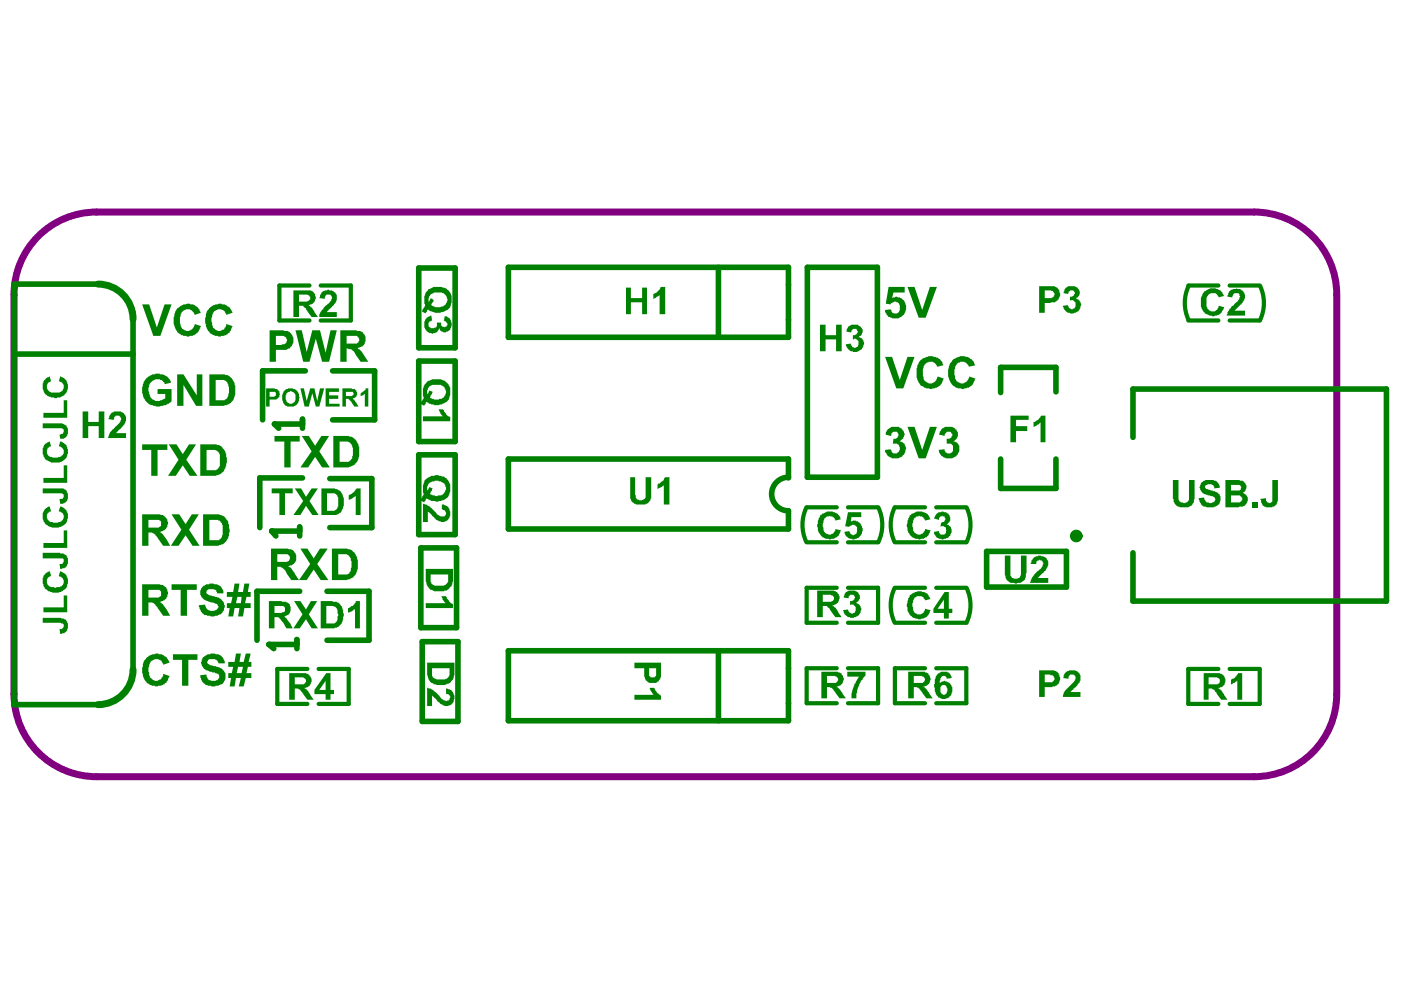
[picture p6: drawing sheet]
<svg xmlns="http://www.w3.org/2000/svg" width="297mm" height="210mm" viewBox="0 0 297 210" stroke-linecap="round" stroke-linejoin="round" font-family="sans-serif">
<path d="M7.6 50.7a17.5 17.5 0 0 1 12.9-5.7h245.4a17.5 17.5 0 0 1 17.5 17.5v84.7a17.5 17.5 0 0 1-17.5 17.5h-245.4a17.5 17.5 0 0 1-17.5-17.5v-84.7a17.4 17.4 0 0 1 4.6-11.8z" fill="none" stroke="#800080" stroke-width="1.5"/>
<g fill="none" stroke="#008000" stroke-width=".89">
<path d="M65.6 60.5h-6.4v7.5h6.4M68 60.5h6.4v7.5h-6.4M251.9 68h6.4M251.9 60.5h6.4M260.7 68h6.4M260.7 60.5h6.4M171 115h6.4M171 107.6h6.4M179.8 115h6.4M179.8 107.6h6.4M189.7 115h6.4M189.7 107.6h6.4"/>
<path d="M198.5 115h6.4M198.5 107.6h6.4M177.4 124.6h-6.4v7.4h6.4M179.8 124.6h6.4v7.4h-6.4M189.7 132h6.4M189.7 124.6h6.4M198.5 132h6.4M198.5 124.6h6.4M65.2 141.8h-6.4v7.4h6.4M67.6 141.8h6.3v7.4h-6.3M177.4 141.7h-6.4v7.4h6.4M179.8 141.7h6.4v7.4h-6.4"/>
<path d="M196.1 141.7h-6.4v7.4h6.4M198.5 141.7h6.4v7.4h-6.4M258.3 141.8h-6.4v7.4h6.4M260.7 141.8h6.4v7.4h-6.4"/>
</g>
<g fill="none" stroke="#008000" stroke-width="1.2">
<path d="M88.8 56.8h7.7v16.9h-7.7zM107.8 56.7h59.4v14.8h-59.4zM152.3 56.7v14.8M171.2 56.7h14.8v44.5h-14.8zM3 75.1h25.2M20.8 60.2h-17.8v89.2h17.8M28.2 66.2v75.8M64.7 78.6h-9v10.4M70.5 78.6h8.9v10.4h-8.9M88.8 76.6h7.7v17h-7.7zM88.8 96.4h7.7v16.9h-7.7zM212.2 97.3v6.3h11.7v-6.3"/>
<path d="M223.9 83.1v-5.2h-11.7v5.3M240.2 92.7v-10.2h53.8v44.9h-53.8v-10.2M64.1 101.3h-9v10.6M69.9 101.5h8.9v10.4h-8.9M89.2 116.2h7.6v16.9h-7.6zM167.2 101.3v-4h-59.4v14.9h59.4v-3.9M209.2 116.9h16.9v7.6h-16.9zM63.5 125.4h-9v10.3M69.3 125.4h8.9v10.3h-8.9M89.5 136h7.6v17h-7.6zM107.8 138h59.4v14.8h-59.4zM152.3 138v14.8"/>
</g>
<g fill="#008000">
<path d="M134.5 147.3h4l-.3-.6h-.1l-.3-.9h.9l.6 1.1 .8 .6v.9h-5.6z"/>
<path d="M213 117.8h1.2v3.4a1.17 1.17 0 0 0 .3 1.2 1.17 1.17 0 0 0 1.2 .3l.5-.2 .3-.5v-4.2h1.1v3.7l-.1 .2a1.5 1.5 0 0 1-.4 1.4l-.3 .2a.97 .97 0 0 1-1.1 .3l-.1 .1h-.5v-.1a1.53 1.53 0 0 1-1.3-.3l-.5-.5-.3-.8z"/>
<path d="M219 118.4a2.24 2.24 0 0 1 2.4-.3h.1a1.73 1.73 0 0 1 .6 2.1l-.4 .9-1.7 1.4h2.2v1.1h-3.8a4.9 4.9 0 0 1 1.8-2.5l.7-.8 .3-.7a.76 .76 0 0 0-.6-.8 .76 .76 0 0 0-.9 .5v.3h-1.2l.2-.8z"/>
<path d="M214.2 88.1h3.9v.9h-2.7v1.4h2.4v1h-2.4v2.4h-1.2z"/>
<path d="M219.1 89.5h.3l.8-.5 .6-.9h.9v5.7h-1.1v-4.2l-.4 .5h-.3v.1l-.8 .3z"/>
<path d="M62.4 127.4h1.3l1.2 1.8 1-1.8h1.4l-1.8 2.9 1.9 2.9h-1.3l-1.2-1.9-1.4 1.9h-1.3l1.9-2.9z"/>
<path d="M73.8 128.9h.3l.4-.4h.3l.6-.8v-.3h.9v5.8h-1v-4.1l-.5 .4-1 .5z"/>
<path d="M63.7 116.3h1.5l1.3 2.1 1.3-2.1h1.7l-2.2 3.3 2.3 3.4h-1.6l-1.5-2.2-1.5 2.2h-1.6l2.4-3.4z"/>
<path d="M57.6 103.6h4.5v1h-1.7v4.6h-1.2v-4.6h-1.6z"/>
<path d="M62.5 103.6h1.3l1.1 1.7 1.2-1.7h1.3l-1.8 2.6 2 3h-1.4l-1.3-1.9-1.2 1.9h-1.5l2.1-3z"/>
<path d="M73.9 105l1.1-.6 .6-.8h.9v5.6h-1.1v-4l-.6 .3v.1l-.9 .3z"/>
<path d="M58.2 92.4h5.3v1.2h-1.9v5.5h-1.3v-5.5h-2.1z"/>
<path d="M64 92.4h1.5l1.3 2.1 1.3-2.1h1.7l-2.1 3.3 2.2 3.4h-1.6l-1.5-2.2-1.5 2.2h-1.6l2.4-3.4z"/>
<path d="M63.7 82.3h.7l.6 2.7 .8-2.7h.9l.6 2.7 .5-2.7h.9l-1 3.9h-.7l-.8-2.8-.7 2.8h-.9z"/>
<path d="M69 82.3h2.9v.8h-2.1v.7h1.9v.8h-1.9v1h2.2v.6h-3z"/>
<path d="M76.5 83.4l1-.8v-.3h.6v3.9h-.8v-2.8l-.2 .4-.5 .2h-.1z"/>
<path d="M62.7 70h1.3l1 4.6 1.2-4.6h1.6l1.2 4.8 1.1-4.8h1.3l-1.6 6.7h-1.5l-1.3-4.9-1.4 4.9h-1.3z"/>
<path d="M89.7 88.3h4.1l-.9-1.5h1.1l.4 .7a1.53 1.53 0 0 0 1.1 .9v.9h-5.8z"/>
<path d="M226 142.4h.1a1.97 1.97 0 0 1 3 .9v.5a2.54 2.54 0 0 1-1.4 2l-.7 .9h2.1v1.1h-3.9l.2-.2a3.5 3.5 0 0 1 1.6-2.4l.7-.8a.77 .77 0 0 0-.1-1.4 .77 .77 0 0 0-1 .9l-1.2-.1z"/>
<path d="M261 144.1l.7-.3 .8-1.1h.9v5.7h-1.1v-4l-1.3 .7z"/>
<path d="M17.5 87.2h1.2v2.3h2.2v-2.3h1.2v5.7h-1.2v-2.5h-2.2v2.5h-1.2z"/>
<path d="M23.5 87.7a2.81 2.81 0 0 1 2.5-.3l.1 .1a1.79 1.79 0 0 1 0 2.7l-1.6 1.6h2.2v1.1h-3.8l.1-.2a1.8 1.8 0 0 1 .8-1.5l1.7-1.9a.79 .79 0 0 0-.3-1.2 .66 .66 0 0 0-.9 .3h-.1v.5l-.1 .1-1.1-.1 .2-.8h.1z"/>
<path d="M134.5 140.5h5.6v3.1h-.1v.3a1.82 1.82 0 0 1-2.5 .8h-.2a2.55 2.55 0 0 1-.7-2.3v-.7h-2.1zM137.6 141.7v.9a.66 .66 0 0 0 .3 .9l.2 .1a.66 .66 0 0 0 .9-.3h.1v-1.6z"/>
<path d="M61.3 142.7h2.5a1.81 1.81 0 0 1 2.1 .9 1.58 1.58 0 0 1-1.2 2.2l-.1 .2 .7 .4 .2 .5 1 1.5h-1.3l-1.4-2-.3-.3h-.3v-.1h-.7v2.4h-1.2zM62.5 143.6v1.5h1.2a.8 .8 0 0 0 1-.4 .42 .42 0 0 0 .2-.5 .42 .42 0 0 0-.3-.3 1.1 1.1 0 0 0-1.2-.3z"/>
<path d="M69.2 142.7h.9v3.6h.7v.9h-.7v1.2h-1.1v-1.2h-2.3v-.9zM69 144.4l-1.3 1.9h1.3z"/>
<path d="M57 127.4h2.7l.4 .2a1.34 1.34 0 0 1 1.5 1.6v.5h-.1l-.2 .6-1.2 .4 .8 .5v.2l.6 .6 .6 1.2h-1.4l-.7-1.3-.8-.7a.76 .76 0 0 0-1-.3v2.3h-1.2zM58.2 128.5v1.5h.7a1.53 1.53 0 0 0 1.4-.3l.1-.2a.66 .66 0 0 0-.3-.9v-.1z"/>
<path d="M68 127.4h2.5v.2h.5a1.79 1.79 0 0 1 1.6 1.6h.1v.8l.2 .1v.6h-.2a1.53 1.53 0 0 1-.3 1.3v.2a2.56 2.56 0 0 1-2.2 1h-2.2zM69.2 128.5v3.7h.9a1.17 1.17 0 0 0 1.2-.3 1.17 1.17 0 0 0 .3-1.2l.1-.1v-.5h-.1a1.3 1.3 0 0 0-1.1-1.6z"/>
<path d="M57.5 116.3h3.5l.3 .2a1.36 1.36 0 0 1 1.2 .7 1.1 1.1 0 0 1 .3 1.2v.1a1.89 1.89 0 0 1-1 1.4l-.8 .1 .9 .6 .2 .5h.1l1.2 1.9h-1.6l-1.1-1.5a1.53 1.53 0 0 0-.9-1l-.3-.3h-.7v2.8h-1.3zM58.8 117.5v1.6h1.5a.87 .87 0 0 0 1.2-.8 .87 .87 0 0 0-1.2-.8z"/>
<path d="M70.4 116.3h2.3a2.69 2.69 0 0 1 2.6 1.1l.1 .1a5.4 5.4 0 0 1 0 4.3 2.82 2.82 0 0 1-2.2 1.2h-2.8zM71.7 117.5v4.3h.9a1.34 1.34 0 0 0 1.8-1.3l.1-.2v-.4a2.3 2.3 0 0 0-1-2.4z"/>
<path d="M68.1 103.6h2.1a2.09 2.09 0 0 1 2.1 .8l.1 .2a4 4 0 0 1 .3 3.1 2.1 2.1 0 0 1-2.3 1.5h-2.3zM69.3 104.6v3.7h.9a.97 .97 0 0 0 1.1-.3h.1a4.3 4.3 0 0 0 .2-2.8l-.3-.3a1.1 1.1 0 0 0-1.2-.3z"/>
<path d="M70.7 92.4h2.3a2.84 2.84 0 0 1 3.2 3.1 3.4 3.4 0 0 1-1.2 3.2l-1.1 .4h-3.2zM72 93.6v4.3h.9a1.34 1.34 0 0 0 1.8-1.2 2.51 2.51 0 0 0-.9-3.1z"/>
<path d="M56.4 82.3h1.8l.1 .2h.5l.4 .4v.3a1.19 1.19 0 0 1-1.4 1.5h-.6v1.5h-.8zM57.2 83.1v1h.7a.62 .62 0 0 0 .6-.9l-.2-.1z"/>
<path d="M60.1 82.9l.3-.3a2.49 2.49 0 0 1 2.4 0v.2a1.95 1.95 0 0 1 .6 2.1 1.51 1.51 0 0 1-1.6 1.3 1.48 1.48 0 0 1-1.8-1.2l-.2-.1v-.6a.97 .97 0 0 1 .3-1.1zM60.7 83.4v.1a1.34 1.34 0 0 0 1.1 2.1h.1a1.6 1.6 0 0 0 .6-2.2l-.3-.2a.57 .57 0 0 0-.9-.1z"/>
<path d="M72.6 82.3h1.9l.5 .2a.52 .52 0 0 1 .6 .6h.1v.7h-.1a.56 .56 0 0 1-.8 .6l-.1 .2 .4 .1 .9 1.5h-.9l-.6-1-.6-.6h-.6v1.6h-.7zM73.3 83.1v.9h.6a.66 .66 0 0 0 .9-.3l.2-.2a.68 .68 0 0 0-1.1-.4z"/>
<path d="M57.2 70h2.9l.2 .2a1.79 1.79 0 0 1 1.9 1.9v.2a2.18 2.18 0 0 1-1.5 1.9h-2.2v2.5h-1.3zM58.5 71.2v1.9h1.2l.1-.1a.89 .89 0 0 0 1-.6 .89 .89 0 0 0-.4-1l-.3-.2z"/>
<path d="M72.2 70h3.4l.4 .2a1.74 1.74 0 0 1 1.5 1.2 1.74 1.74 0 0 1-.6 1.9l-.3 .3-.9 .1 1.2 1.1 .2 .4h.1l.9 1.5h-1.6l-1.1-1.6h-.1l-.2-.5-.6-.6h-.6l-.1-.1h-.3v2.8h-1.3zM73.5 71.2v1.6h1.3a.93 .93 0 0 0 1.1-.2 .93 .93 0 0 0 .1-1.1h-.1a.76 .76 0 0 0-1.1-.3z"/>
<path d="M90.4 81a4.2 4.2 0 0 1 3.9-.3l.1 .2a2.96 2.96 0 0 1 1.1 2.9l-.2 .2a1.83 1.83 0 0 1-1.5 1.6l-.7 .3h-1.1l-.3-.1a1.69 1.69 0 0 1-1.3-.6l-.4 .9-.9-.5h.1v-.3l.3-.4a.71 .71 0 0 0 .2-1.1v-.1a3.9 3.9 0 0 1 .7-2.7zM91 81.9l-.4 .9v.7l.3-.1 .1-.6 .7 .3-.5 1.2 .3 .1a2.17 2.17 0 0 0 1.9 .2 1.59 1.59 0 0 0 1.2-1.8l-.2-.2a1.61 1.61 0 0 0-1.9-1h-.9z"/>
<path d="M192.6 142.4h2.8a1.63 1.63 0 0 1 1.7 .8 1.63 1.63 0 0 1-.2 1.9l-.3 .3-.8 .1v.2l.9 .7 1.1 1.7h-1.4l-1.3-2-.3-.3h-.3v-.1h-.8v2.4h-1.1zM193.7 143.3v1.5h1.2a.8 .8 0 0 0 1.1-.4 .6 .6 0 0 0-.5-.9v-.2z"/>
<path d="M198.6 143a2.6 2.6 0 0 1 2.1-.6l.8 .5 .3 .6v.3l-1.1 .1a.56 .56 0 0 0-.7-.6l-.6 .5-.2 1.1 .5-.4a1.5 1.5 0 0 1 1.8 .6h.1a2.35 2.35 0 0 1-.1 2.5h-.2a1.62 1.62 0 0 1-2.2 .3h-.2a5.3 5.3 0 0 1-.9-2.8l.2-.2v-.8zM199.5 145.4a1.28 1.28 0 0 0 .6 1.9h.2a1.15 1.15 0 0 0 .1-1.9v-.2z"/>
<path d="M220.3 142.1h1.9a1.95 1.95 0 0 1 2.1 .6l.2 .2a1.83 1.83 0 0 1-.9 2.6h-.5v.2h-1.6v2.1h-1.2zM221.5 143v1.7h.9a.66 .66 0 0 0 .9-.3 .6 .6 0 0 0 0-1.1l-.2-.1h-.4v-.2z"/>
<path d="M255.2 142.7h2.4a1.81 1.81 0 0 1 2.1 .9 1.58 1.58 0 0 1-1.2 2.2l-.2 .2 .8 .4 .1 .5 1.1 1.5h-1.4l-.9-1.4h-.1v-.3l-.6-.6h-.3v-.1h-.8v2.4h-1zM256.2 143.6v1.5h1.7a.74 .74 0 0 0 .7-.7 .81 .81 0 0 0-1-.8z"/>
</g>
<path d="M57 136.6h5.9M62.9 135.6v1.9" fill="none" stroke="#008000" stroke-width="1.2"/>
<circle cx="57" cy="136.6" r=".59" fill="#008000"/>
<path d="M57.6 112.6h5.9M63.5 111.7v1.9M57 136.6l1 .9" fill="none" stroke="#008000" stroke-width="1.2"/>
<circle cx="57.6" cy="112.6" r=".59" fill="#008000"/>
<path d="M58.2 89.9h5.9M64.1 88.9v1.9M57.6 112.6l.9 1" fill="none" stroke="#008000" stroke-width="1.2"/>
<circle cx="58.2" cy="89.9" r=".59" fill="#008000"/>
<path d="M58.2 89.9l.9 .9" fill="none" stroke="#008000" stroke-width="1.2"/>
<g fill="#008000">
<path d="M68.1 62a2.88 2.88 0 0 1 2.3-.4l.3 .1a1.6 1.6 0 0 1 .6 2.2l-.5 .8-1.5 1.5h2.1v1h-3.8h.1v-.3a4.4 4.4 0 0 1 1.6-2.2l.8-.9a.81 .81 0 0 0 .1-1.1 .81 .81 0 0 0-1-.2l-.3 .4v.5l-1.2-.2z"/>
<path d="M90.6 145.8a3.6 3.6 0 0 1 2 1.2l1.2 1.4 .6 .1a.6 .6 0 0 0 .9-.4l.2-.2a.74 .74 0 0 0-.8-.7l-.1-.2v-1l.6 .1a1.89 1.89 0 0 1 1.2 1.9 1.89 1.89 0 0 1-1.4 1.7h-.1a.97 .97 0 0 1-1.1-.3l-1-.6-.3-.6-.9-.7v2.2h-1z"/>
<path d="M90.3 127.9h4.1l-.6-.8v-.3l-.3-.4h1.1l.6 1 .4 .5 .5 .1v.9h-5.8z"/>
<path d="M89.7 106.8l.6 .2a1.13 1.13 0 0 1 1 .7l1 .9a1.63 1.63 0 0 0 2 .9v-.2a.6 .6 0 0 0 0-1v-.1l-.6-.2v-1h.3a1.81 1.81 0 0 1 1.5 1.7v.6l-.2 .2a1.35 1.35 0 0 1-1.9 1 1.16 1.16 0 0 1-1.1-.6l-1.6-1.4v2.2h-1z"/>
<path d="M90.4 67.4l1.1-.5 .1 1.1-.3 .1a.8 .8 0 0 0-.4 1 .8 .8 0 0 0 1 .5h.1a.83 .83 0 0 0 .6-1.2h.9a.6 .6 0 0 0 .1 .6 .6 .6 0 0 0 .5 .3l.2 .1v-.1h.3a.6 .6 0 0 0 0-1.1l-.5-.2 .2-.9h.1a1.73 1.73 0 0 1 1.4 1.8 1.73 1.73 0 0 1-1.7 1.6l-.7-.3-.3-.6-.2 .4a1.62 1.62 0 0 1-1.9 .6v-.1a1.05 1.05 0 0 1-.9-.9 2.22 2.22 0 0 1 .3-2.2z"/>
<path d="M188.1 91.1h.2a1.95 1.95 0 0 1 2-.6h.3l.3 .3a1.48 1.48 0 0 1 .6 2.1l-.7 .7a1.43 1.43 0 0 1 1.2 .9l.1 .5-.1 .5a1.16 1.16 0 0 1-.6 1.1l-.3 .3a2.2 2.2 0 0 1-3.4-1.4v-.1l1.1-.2 .2 .2a.87 .87 0 0 0 1.2 .7v-.1a1 1 0 0 0 .6-1.2 1 1 0 0 0-1.1-.7h-.4l.1-1.1h.2a.8 .8 0 0 0 .9-1 .8 .8 0 0 0-1.4-.3l-.3 .7-1.1-.3h.1v-.4z"/>
<path d="M192.4 90.5h1.5l1.6 4.9 1.7-4.9h1.4l-2.3 6.7h-1.5z"/>
<path d="M199.5 91.1a2.21 2.21 0 0 1 2.6-.4 1.51 1.51 0 0 1 1 1.3 1.51 1.51 0 0 1-.9 1.5l.2 .1a1.56 1.56 0 0 1 .8 2.2 1.9 1.9 0 0 1-2.2 1.4h-.3a1.79 1.79 0 0 1-1.6-1.7l-.2-.1 1.4-.2a.91 .91 0 0 0 1 .9 .91 .91 0 0 0 .8-1.1 .87 .87 0 0 0-1.2-.9h-.2v-1.1h.3a.56 .56 0 0 0 .8-.6l.1-.1a.87 .87 0 0 0-1.2-.8l-.4 .6v.3l-1.2-.3z"/>
<path d="M192.9 126.3a2.9 2.9 0 0 1 3.8-.3l.6 1-1.2 .3a1.03 1.03 0 0 0-1-.9 .97 .97 0 0 0-1.1 .3l-.3 .3a2.82 2.82 0 0 0 0 2.5v.2a1.2 1.2 0 0 0 1.2 .6l.9-.3 .3-.9 1.2 .3-.1 .1a1.16 1.16 0 0 1-.6 1.1 1.2 1.2 0 0 1-1.2 .6l-.5 .1a2.67 2.67 0 0 1-2-1l-.5-.8v-.7l-.1-.2 .1-1.2z"/>
<path d="M192.9 109.3a2.89 2.89 0 0 1 2.9-.7l.9 .4 .6 1.1-1.2 .3v-.2a1.37 1.37 0 0 0-1.8-.7l-.6 .4-.1 .5v.4l-.2 .2v.7l.2 .2a.94 .94 0 0 0 .6 1.2l.3 .2h.7v-.1h.3l.5-.4 .1-.6 1.2 .3-.1 .1a1.16 1.16 0 0 1-.6 1 1.95 1.95 0 0 1-2.1 .6 2.3 2.3 0 0 1-2.1-2.3l-.1-.2v-.6z"/>
<path d="M198.3 109.2l.6-.6h.6l.2-.1 .4 .1a1.32 1.32 0 0 1 1.4 1.6l-.2 .5-.6 .4 .5 .2v.1a1.42 1.42 0 0 1 .3 2.1l-.2 .1a1.95 1.95 0 0 1-2.1 .6l-.7-.3-.5-.7v-.4l1.1-.2a.59 .59 0 0 0 .7 .7h.2a.56 .56 0 0 0 .6-.7l.1-.1h-.1v-.6l-.2-.2h-.3v-.1h-.6l-.1 .1 .1-.9 .3-.1a.62 .62 0 0 0 .6-.9h-.1v-.3h-.5l-.1-.2v.2h-.3l-.3 .3v.4l-1.1-.3z"/>
<path d="M188.4 60.8h3.4v1.2h-2.4l-.3 1.2 .2-.1a2.23 2.23 0 0 1 2.5 .8 2.89 2.89 0 0 1-.1 2.9h-.2a2.5 2.5 0 0 1-3.5 0v-.3l-.3-.3v-.5l1.1-.1 .2 .3a.8 .8 0 0 0 .9 .6 .56 .56 0 0 0 .7-.6l.2-.2a1.34 1.34 0 0 0-1.2-1.8l-.6 .3-.2 .3-1-.1z"/>
<path d="M192.4 60.8h1.5l1.6 4.9 1.7-4.9h1.4l-2.3 6.6h-1.5z"/>
<path d="M187.7 75.7h1.4l1.7 4.9 1.6-4.9h1.5l-2.4 6.6h-1.5z"/>
<path d="M195.1 76.4h.1a2.89 2.89 0 0 1 3-.7l.3 .1a1.5 1.5 0 0 1 1.2 .9l.1 .5h.2v.2l-1.4 .3a1.41 1.41 0 0 0-1.1-1 1.41 1.41 0 0 0-1.4 .6l-.1 .1a4.6 4.6 0 0 0 0 3.3l.3 .2a1.43 1.43 0 0 0 2.3-.8l.2-.3 1.3 .5-.1 .1a2.23 2.23 0 0 1-1.5 1.8l-.5 .1a3.7 3.7 0 0 1-2.9-.7l-.2-.3a4.3 4.3 0 0 1-.4-3.6v-.3z"/>
<path d="M201.9 76.4a3 3 0 0 1 4.3 0l.3 .3v.3l.3 .4-1.3 .3-.2-.1a1.44 1.44 0 0 0-1.3-.9 1.44 1.44 0 0 0-1.3 .9l-.2 .1a4.4 4.4 0 0 0 .3 3.2h.1a1.49 1.49 0 0 0 1.7 .3 1.49 1.49 0 0 0 .9-1.4l1.3 .5-.1 .4a2.43 2.43 0 0 1-2.3 1.6l-.1 .2h-.5v-.2a2.55 2.55 0 0 1-2.6-2.2 3.8 3.8 0 0 1 .7-3.7z"/>
<path d="M225.8 61.1a2.24 2.24 0 0 1 2.4-.3l.1 .2a1.2 1.2 0 0 1 .7 1.2 1.2 1.2 0 0 1-1 1l.2 .2a1.3 1.3 0 0 1 .9 1.7 1.89 1.89 0 0 1-1.8 1.4 1.89 1.89 0 0 1-1.8-1.2l-.1-.5 1-.1a1.03 1.03 0 0 0 1 .9l.2-.2a1.12 1.12 0 0 0 .3-1.5h-.2a.53 .53 0 0 0-.8-.1v-.9a.8 .8 0 0 0 .8-.4 .8 .8 0 0 0-.1-.9 .66 .66 0 0 0-.9 .3h-.1l-.2 .4-.9-.1z"/>
<path d="M248.7 101.8h1.2v3.5a.87 .87 0 0 0 .9 1.2 1.02 1.02 0 0 0 1.1-.2 1.02 1.02 0 0 0 .2-1.1v-3.4h1.2v4l-.2 .1a1.62 1.62 0 0 1-2.1 1.7h-.1a1.53 1.53 0 0 1-1.3-.3l-.2-.2a1.2 1.2 0 0 1-.6-1.2l-.1-.1z"/>
<path d="M254.6 102.4h.2a1.95 1.95 0 0 1 2-.6h.5a1.93 1.93 0 0 1 1.3 1.6l-1.2 .2a1 1 0 0 0-.6-1 1 1 0 0 0-1.1 .4 .44 .44 0 0 0-.1 .5 .44 .44 0 0 0 .5 .2l.1 .2a4.2 4.2 0 0 1 2.4 1v.1a1.76 1.76 0 0 1-1.6 2.6h-.3a3.2 3.2 0 0 1-2.1-.6l-.4-1.4 1-.1 .6 1h.4a.71 .71 0 0 0 1.1-.1l.4-.5-.1-.4-.5-.2v-.1h-.4l-.8-.3a1.79 1.79 0 0 1-1.6-1.6z"/>
<path d="M265.5 106.4h1.1v1.2h-1.1z"/>
<path d="M269.8 101.8h1.1v3.7a1.53 1.53 0 0 1-.3 1.3l-.3 .5a2.82 2.82 0 0 1-2.5 0l-.4-.8-.2-.7 1.2-.2v.3a.74 .74 0 0 0 .4 .7 .74 .74 0 0 0 .8-.1l.2-.1z"/>
<path d="M255.4 61.7h.3v-.1a2.48 2.48 0 0 1 3.4 .4h.1v.3h.2l.1 .5-1.2 .3a1.12 1.12 0 0 0-1.5-.9 1.68 1.68 0 0 0-1 2v.2a.97 .97 0 0 0 .3 1l.1 .2a1.1 1.1 0 0 0 1.8 0h.2v-.3h.1l.2-.5 1 .3v.3h-.1a2.17 2.17 0 0 1-2.9 1.5l-.3-.1a2.53 2.53 0 0 1-1.6-3.1l.2-.9z"/>
<path d="M260.6 61.9a2.47 2.47 0 0 1 2.3-.6l.2 .1a1.52 1.52 0 0 1 .4 2.5l-.3 .6-1.5 1.4h2.3v1h-3.9a3.2 3.2 0 0 1 1.5-2.2l1-1 .3-.8-.1-.4a.76 .76 0 0 0-1.1-.3l-.4 .6v.3l-1-.2z"/>
<path d="M9.1 131h3.4a1.92 1.92 0 0 1 1.9 1.2v1l-.1 .3a1.01 1.01 0 0 1-1.1 .8l-.4 .1-.2-1a.73 .73 0 0 0 .8-.2 .73 .73 0 0 0 .1-.9l-.1-.1h-.5v-.2h-3.8z"/>
<path d="M9.2 128.8h4.3v-2.5h.8v3.5h-5.1z"/>
<path d="M9.7 121.5l.8-.4 .3 1-.1 .1a1.01 1.01 0 0 0-.6 1.7v.1a2.7 2.7 0 0 0 2.4 .5h.3v-.2a.52 .52 0 0 0 .6-.6l.1-.1a.94 .94 0 0 0-.6-1.2v-.2l-.4-.1 .3-1 .6 .3a2.32 2.32 0 0 1 1 2.2 2.32 2.32 0 0 1-1.6 1.9 2.89 2.89 0 0 1-2.9-.4l-.1-.2a1.16 1.16 0 0 1-.6-1l-.1-.2v-1.2z"/>
<path d="M9.1 117.2h3.7v.2a.97 .97 0 0 1 1 .3h.2a2.31 2.31 0 0 1 .1 2.5l-.4 .3h-.5v.1h-.4l-.2-1h.3a.62 .62 0 0 0 .6-.9 .76 .76 0 0 0-1-.3h-3.4z"/>
<path d="M9.2 115.1h4.3v-2.6h.8v3.7h-5.1z"/>
<path d="M9.4 108.2l.5-.6 .6-.2 .3 1.1h-.3l-.6 .5a1.3 1.3 0 0 0 1.1 1.7l.3 .1 1.3-.1a1.13 1.13 0 0 0 .9-1.2 1.13 1.13 0 0 0-1-1l.3-1.1a1.16 1.16 0 0 1 1 .6l.3 .2v.3a1.1 1.1 0 0 1 .3 1.1l-.1 .5a1.79 1.79 0 0 1-1.7 1.6 2.89 2.89 0 0 1-2.8-.4 2.69 2.69 0 0 1-.4-3.1z"/>
<path d="M9.1 103.6h3.7a.97 .97 0 0 1 1 .3 1.76 1.76 0 0 1 .5 2.2l-.3 .4-.6 .3h-.6l-.2-1a.68 .68 0 0 0 .8-.2 .68 .68 0 0 0 .1-.7 .97 .97 0 0 0-1-.3h-3.4z"/>
<path d="M9.2 101.3h4.3v-2.6h.8v3.7h-5.1z"/>
<path d="M9.4 94.4l.4-.5 .7-.3 .3 1.1a1.14 1.14 0 0 0-.9 .8 1.14 1.14 0 0 0 .5 1.2 2.73 2.73 0 0 0 3-.3 1.2 1.2 0 0 0-.9-1.7l.3-1.1h.3v.2l.4 .1a2.17 2.17 0 0 1 .9 2.2l-.1 .3a1.22 1.22 0 0 1-.9 1.2l-.2 .2a3.7 3.7 0 0 1-3.5-.3 3.4 3.4 0 0 1-.6-2.4z"/>
<path d="M9.1 89.8h3.7a1.57 1.57 0 0 1 1.6 1.9 1.32 1.32 0 0 1-1.6 1.3l-.2-.9 .8-.1v-.2a.61 .61 0 0 0 .1-.6 .61 .61 0 0 0-.6-.4h-3.8z"/>
<path d="M9.2 87.5h4.3v-2.6h.8v3.7h-5.1z"/>
<path d="M9.4 80.6l.4-.5 .7-.3 .3 1.1a1.22 1.22 0 0 0-.9 1.4 1.22 1.22 0 0 0 1.5 .9h.2a1.46 1.46 0 0 0 1.9-1.6l-.4-.6-.6-.1 .3-1.1a2.27 2.27 0 0 1 1.6 2.5 2.27 2.27 0 0 1-2.2 2l-.5 .1a4.4 4.4 0 0 1-2.2-.9 3.1 3.1 0 0 1-.1-2.9z"/>
<path d="M179.6 142.4h3.9v.9l-.3 .3a3.6 3.6 0 0 0-1.2 2.1l-.4 1.3v1.1h-1.1v-.3a6.4 6.4 0 0 1 1.2-3.6l.5-.7h-2.6z"/>
<path d="M30.1 94.2h5.4v1.2h-2.1v5.5h-1.3v-5.5h-2z"/>
<path d="M35.8 94.2h1.6l1.3 2.1 1.4-2.1h1.5l-2.1 3.3 2.4 3.4h-1.7l-1.5-2.2-1.4 2.2h-1.7l2.3-3.4z"/>
<path d="M173.8 68.8h1.2v2.3h2.3v-2.3h1.2v5.7h-1.2v-2.5h-2.3v2.5h-1.2z"/>
<path d="M179.8 69.3l.1-.2a1.86 1.86 0 0 1 3 1.1l-.1 .7-.8 .6h.2a1.32 1.32 0 0 1 .7 2.1l-.1 .3a1.95 1.95 0 0 1-2.1 .6 1.55 1.55 0 0 1-1.4-1.5l1.1-.2 .1 .3a.8 .8 0 0 0 .9 .6 .99 .99 0 0 0 .7-1.1 .99 .99 0 0 0-1-.8l-.3 .2v-.9a.8 .8 0 0 0 .9-.4 .8 .8 0 0 0-.1-1 .66 .66 0 0 0-.9 .3h-.2l-.1 .5-.9-.2v-.4z"/>
<path d="M31 139.5h.2a2.75 2.75 0 0 1 2.8-.8 2.7 2.7 0 0 1 1.9 1.6v.2l-1.3 .4v-.3h-.2a.74 .74 0 0 0-.7-.7 1.47 1.47 0 0 0-2.1 1.5l-.1 .1v.9l.1 .3a1.53 1.53 0 0 0 1.7 1.7l.8-.3 .5-.8v-.4l1.3 .4-.1 .3a1.84 1.84 0 0 1-1.5 1.6l-.5 .2a2.87 2.87 0 0 1-3.5-2.5l-.2-.2v-1.2l.2-.1a2.98 2.98 0 0 1 .7-1.9z"/>
<path d="M36.7 138.7h5.2v1.2h-2v5.5h-1.3v-5.5h-1.9z"/>
<path d="M42.9 139.5l1-.6v-.2h.6l.2-.1a4.2 4.2 0 0 1 2.4 .6l.6 1v.4h-1.4a1.36 1.36 0 0 0-1.6-.8h-.2a.8 .8 0 0 0-.6 .8l.8 .5a4 4 0 0 1 2.8 1.2 2.26 2.26 0 0 1-.4 2.8l-1.5 .4h-.8l-.1-.1a2.17 2.17 0 0 1-2.1-1.5l-.1-.7 1.3-.2v.3a1.36 1.36 0 0 0 2.1 .9h.1a.78 .78 0 0 0 .5-.9 .78 .78 0 0 0-.9-.6v-.1l-.9-.2a2.45 2.45 0 0 1-2.1-1.8z"/>
<path d="M36.4 109h1.6l1.3 2.1 1.4-2.1h1.5l-2.1 3.3 2.2 3.4h-1.5l-1.5-2.2-1.4 2.2h-1.7l2.3-3.4z"/>
<path d="M36.4 123.9h5.3v1.2h-2.1v5.5h-1.3v-5.5h-1.9z"/>
<path d="M42.8 124.6l.6-.4a.97 .97 0 0 1 1-.3v-.2a3.8 3.8 0 0 1 2.5 .8l.5 .7v.6h-1.4v-.3h-.1l-.2-.4-.7-.2a.83 .83 0 0 0-1.2 .6h-.2l.5 .6 .9 .3a2.82 2.82 0 0 1 2.4 1.2l.1 .4a1.91 1.91 0 0 1-1.9 2.6l-.2 .1-1-.1a2.07 2.07 0 0 1-2.1-1.7l-.1-.6 1.3-.1a1.16 1.16 0 0 0 .6 1 1.1 1.1 0 0 0 1.2 .3l.7-.3 .3-.4v-.3h-.1l-.2-.5-.9-.3a4.4 4.4 0 0 1-2.3-1l-.3-.6v-.9z"/>
<path d="M133.6 101.2h1.1v3.7l.1 .4a.52 .52 0 0 0 .6 .6 1.07 1.07 0 0 0 1.2-.1 1.07 1.07 0 0 0 .3-1.2v-3.4h1.2v3.5a1.64 1.64 0 0 1-.5 1.7 1.95 1.95 0 0 1-2.1 .6h-.7v-.2a1.59 1.59 0 0 1-1.2-1.8z"/>
<path d="M139.4 102.7l1-.6 .6-.9h.9v5.8h-1.2v-4.2l-.4 .5-.9 .4z"/>
<path d="M173.8 109.3a2.89 2.89 0 0 1 3-.7l.8 .3 .4 .4 .3 .8-1.2 .3a1.22 1.22 0 0 0-2.1-.6l-.3 .1-.3 1.1v.7l.2 .2a.94 .94 0 0 0 .6 1.2 .92 .92 0 0 0 1.2 .1l.6-.4 .1-.6 1.2 .3-.1 .1a1.16 1.16 0 0 1-.6 1l-.5 .5-.7 .1a2.56 2.56 0 0 1-2.4-.7v-.2a1.33 1.33 0 0 1-.6-1.4l-.1-.2v-.6h.1a1.53 1.53 0 0 1 .3-1.3z"/>
<path d="M179.8 108.6h2.8v1h-2.1l-.1 .9h.1a1.85 1.85 0 0 1 2.2 1 1.85 1.85 0 0 1-.5 2.3l-.2 .3-.9 .3-.9-.2a1.62 1.62 0 0 1-1.2-1.4l1.1-.2a.79 .79 0 0 0 .5 .8 .79 .79 0 0 0 .8-.2l.3-.3v-.4a.66 .66 0 0 0-.3-.9 .72 .72 0 0 0-1.2 0l-.1 .1-.9-.1z"/>
<path d="M179.2 125.7a2.45 2.45 0 0 1 2.8 0v.1a1.2 1.2 0 0 1-.4 1.9h-.2l.2 .2a1.38 1.38 0 0 1 .9 1.9 1.93 1.93 0 0 1-1.8 1.2 1.93 1.93 0 0 1-1.8-1.2l-.2-.4 1.1-.2a1.03 1.03 0 0 0 1 .9l.2-.1a1.12 1.12 0 0 0 .3-1.5h-.2a.53 .53 0 0 0-.9-.2v-.9a.8 .8 0 0 0 .9-.4 .8 .8 0 0 0-.1-.9 .66 .66 0 0 0-.9 .3h-.2v.4l-1-.1z"/>
<path d="M30.1 64.5h1.5l1.7 4.9 1.6-4.9h1.5l-2.4 6.7h-1.5z"/>
<path d="M37.4 65.6a3.4 3.4 0 0 1 2.8-1.2l.3 .1a1.94 1.94 0 0 1 1.5 .9l.3 .2v.3l.3 .4-1.3 .5a1.54 1.54 0 0 0-2-1.2v.1l-.4 .2a1.2 1.2 0 0 0-.6 1.2 3.2 3.2 0 0 0 .3 2.6h.1a1.53 1.53 0 0 0 1.6 .3 1.53 1.53 0 0 0 1-1.3l1.3 .4-.1 .5a2.43 2.43 0 0 1-2.3 1.6l-.1 .2h-.5l-.1-.2a1.37 1.37 0 0 1-1.3-.4h-.2a3.4 3.4 0 0 1-1.2-2.8l.2-1.4z"/>
<path d="M44.4 65.3h.1a2.75 2.75 0 0 1 2.9-.8 2.7 2.7 0 0 1 1.9 1.7v.1l-1.3 .5v-.3h-.2a.74 .74 0 0 0-.7-.8 1.47 1.47 0 0 0-2.1 1.5l-.2 .2v.8l.2 .3a1.53 1.53 0 0 0 1.6 1.7l.9-.3 .5-.8v-.4l1.3 .4-.2 .3a1.84 1.84 0 0 1-1.4 1.7l-.5 .1a2.87 2.87 0 0 1-3.6-2.5l-.1-.2v-1.1l.1-.2a2.98 2.98 0 0 1 .8-1.9z"/>
<path d="M132.7 61h1.1v2.2h2.3v-2.2h1.1v5.6h-1.1v-2.5h-2.3v2.5h-1.1z"/>
<path d="M138.5 62.3l.8-.3 .6-.6 .2-.6h.9v5.8h-1.1v-4.1l-.2 .3-1.2 .6z"/>
<path d="M31 80.1l.6-.3a3.3 3.3 0 0 1 2.2-.6l.2 .2a2.6 2.6 0 0 1 2.2 1.5v.3l-1.3 .3v-.2a1.74 1.74 0 0 0-1.9-.9 1.74 1.74 0 0 0-1.4 1.6l-.1 .2v.4a2.82 2.82 0 0 0 1.2 2.3l.3 .1h.8l1.2-.6v-.9h-1.6v-1h3v2.7l-.3 .1a4.4 4.4 0 0 1-3.6 .8l-.3-.2a2.57 2.57 0 0 1-1.9-2.4l-.2-.1v-.5a3.8 3.8 0 0 1 .8-2.5z"/>
<path d="M37.6 79.4h1.3l2.8 4.4v-4.4h1.2v6.7h-1.3l-2.7-4.5v4.5h-1.3z"/>
<path d="M62.2 61.6h2.7a1.62 1.62 0 0 1 2.1 1.6l-.3 .9-.6 .4-.6 .2v.1h.3l.4 .5 .2 .4h.1l.9 1.5h-1.3l-.9-1.3h-.2l-.1-.5-.5-.3a.76 .76 0 0 0-1-.3v2.4h-1.2zM63.4 62.5v1.4h1.8v-.1a.56 .56 0 0 0 .6-.7 1.13 1.13 0 0 0-1.5-.6z"/>
<path d="M90.6 140.5h5.8v2.2a2.82 2.82 0 0 1-1.2 2.2l-.9 .3a4.2 4.2 0 0 1-3.1-.7l-.6-1.3zM91.6 141.7v.9a1.05 1.05 0 0 0 .9 1.3v.2h.4a2.32 2.32 0 0 0 2.3-.6l.1-.3v-1.5z"/>
<path d="M90.3 120.6h5.8v2.7l-.2 .1a1.2 1.2 0 0 1-.6 1.2l-.1 .3a5 5 0 0 1-2.9 .5l-.6-.2a2.6 2.6 0 0 1-1.4-2.2zM91.3 121.8v1.5a1.43 1.43 0 0 0 1.8 .9h.1a1.49 1.49 0 0 0 1.8-2v-.4z"/>
<path d="M90 101.9a3.3 3.3 0 0 1 3.8-.9 1.5 1.5 0 0 1 1.2 .9l.2 .2a1.85 1.85 0 0 1 .3 1.6 2.26 2.26 0 0 1-1.7 2.4l-1 .3h-.5l-.1-.2a1.51 1.51 0 0 1-1.5-.4l-.3-.2-.1 .2v.3l-.3 .4-.9-.4h.1v-.3l.3-.3v-.3h.2l.1-.5a4.7 4.7 0 0 1 .2-2.8zM90.9 102.5l-.2 .6h-.1v.8l.1 .1 .3-.7 .7 .3-.5 1.1 .8 .3a2.32 2.32 0 0 0 2.3-.6l.1-.5h.2v-.6l-.2-.2a.77 .77 0 0 0-.6-.7l-.1-.2a2.23 2.23 0 0 0-2.2 0z"/>
<path d="M90.7 61.4l.3-.1a3.5 3.5 0 0 1 2.8-.3 2.35 2.35 0 0 1 2 2.9l-.2 .5a1.83 1.83 0 0 1-1.5 1.6l-.7 .3h-1.2l-.2-.1a1.7 1.7 0 0 1-1.3-.6l-.4 .9-.9-.5h.1v-.3l.3-.4a.71 .71 0 0 0 .2-1.1 3 3 0 0 1 .7-2.8zM91 62.8l-.1 1.1h.1l.3-.7 .7 .5h-.1v.2l-.4 .6a1.77 1.77 0 0 0 2.2 .5 1.36 1.36 0 0 0 1-1.8l-.1-.4a1.74 1.74 0 0 0-2.1-.8l-.8 .2z"/>
<path d="M200.3 125.5h.9v3.6h.7v.9h-.7v1.2h-1.1v-1.2h-2.2v-.9zM200.1 127.1l-1.3 2h1.3z"/>
<path d="M220.3 60.7h1.9a2.32 2.32 0 0 1 2.3 .6l.1 .6a1.68 1.68 0 0 1-1.2 2.2l-1.9 .1v2.1h-1.2zM221.5 61.6v1.6h.6a1.1 1.1 0 0 0 1.5-1h-.2a.85 .85 0 0 0-1-.6z"/>
<path d="M259.8 101.8h3l.4 .1a.77 .77 0 0 1 .8 .6h.1l.2 .5a.97 .97 0 0 1-.3 1l-.5 .4 .3 .3a1.38 1.38 0 0 1 .8 1.4 1.38 1.38 0 0 1-.9 1.2l-1.1 .3h-2.8zM261 102.8v1.2h1a.83 .83 0 0 0 1.2-.6 .83 .83 0 0 0-1.2-.6zM261 105v1.5h1.2a.8 .8 0 0 0 1-.4 .42 .42 0 0 0 .2-.4 .42 .42 0 0 0-.3-.4 .76 .76 0 0 0-1.1-.3z"/>
<path d="M174.1 142.4h2.9a1.63 1.63 0 0 1 1.6 .8 1.63 1.63 0 0 1-.1 1.9l-.3 .3-.8 .1v.2l.9 .7 1 1.7h-1.3l-1.3-2-.8-.4h-.6v2.4h-1.2zM175.3 143.3v1.5h1.2a.8 .8 0 0 0 1.1-.4 .6 .6 0 0 0-.5-.9v-.2z"/>
<path d="M42.5 94.2h3.4l.3 .2a2.27 2.27 0 0 1 1.6 1.6l.2 .4a4.2 4.2 0 0 1-.6 3.6 3 3 0 0 1-2.4 .9h-2.5zM43.8 95.4v4.3h1.3a1.06 1.06 0 0 0 1.2-.4v-.2a1.1 1.1 0 0 0 .3-1.2 2.54 2.54 0 0 0-.4-2.2l-.5-.2v-.1z"/>
<path d="M50 138.6h1.1l-.3 1.7h.9l.4-1.7h1l-.4 1.7h.6v1.1h-.7l-.3 1.3h1v1.1h-1.2l-.4 1.7h-1.1l.5-1.7h-1.1l-.3 1.7h-1l.3-1.7h-.6v-1.1h.7l.3-1.3h-1v-1.1h1.3zM50.5 141.4l-.3 1.3h1l.3-1.3z"/>
<path d="M30.1 109h3.7a2.02 2.02 0 0 1 1.8 2.1l-.3 .9-.4 .5-1.1 .3 .9 .7 1.4 2.2h-1.5l-1.8-2.5a1.53 1.53 0 0 0-1.3-.3v2.8h-1.4zM31.5 110.2v1.7h1.3a1.53 1.53 0 0 0 1.3-.3v-.3a.8 .8 0 0 0-.4-1.1z"/>
<path d="M43.1 109h2.5a2.47 2.47 0 0 1 2.8 2l.1 .1v.9l.2 .2a5.5 5.5 0 0 1-.7 2.6 3 3 0 0 1-2.4 .9h-2.5zM44.4 110.2v4.3h1.3a.66 .66 0 0 0 .9-.3h.2a2.54 2.54 0 0 0 .4-2.2v-.7h-.1a1.43 1.43 0 0 0-2-1.1z"/>
<path d="M30.1 123.9h3.7l.8 .1v.2a1.69 1.69 0 0 1 .9 2.2l-.2 .4-.4 .5-1.1 .3 .9 .7 1.4 2.3h-1.5l-1.6-2.4-.3-.3h-.3v-.2h-.9v2.9h-1.4zM31.5 125.1v1.6h1.3a1.53 1.53 0 0 0 1.3-.3v-.3a.66 .66 0 0 0-.3-.9v-.1z"/>
<path d="M49.7 123.7h1.1l-.3 1.8h1l.3-1.8h1.1l-.3 1.8h.5v1.1h-.8l-.3 1.3h1.1v1h-1.3l-.3 1.8h-1l.3-1.8h-1.1l-.3 1.8h-1l.3-1.8h-.6v-1h.9l.3-1.3h-1.2v-1.1h1.3zM50.3 126.6l-.3 1.3h1.1l.1-1.3z"/>
<path d="M173.3 125.2h2.8a1.53 1.53 0 0 1 1.3 .3l.3 .3a1.47 1.47 0 0 1-.3 2.1v.1l-.6 .3h-.3v.2l.8 .4 .1 .5h.2l.9 1.5h-1.4l-.9-1.4h-.1l-.2-.4-.4-.3a.76 .76 0 0 0-1.1-.3v2.4h-1.1zM174.4 126.1v1.5h1.2a.89 .89 0 0 0 1.2-1l-.3-.3h-.3v-.2z"/>
<path d="M44.4 79.4h2.4a2.69 2.69 0 0 1 2.5 1l.1 .2a5.4 5.4 0 0 1 0 4.3 2.82 2.82 0 0 1-2.3 1.2h-2.7zM45.7 80.6v4.3h1.1a1.28 1.28 0 0 0 1.6-1.4 2.68 2.68 0 0 0-.4-2.6l-.5-.3z"/>
</g>
<path d="M252 60.6a8.5 8.5 0 0 0 0 7.2M267.2 60.6a8.5 8.5 0 0 1-.1 7.3M171 107.6a8.5 8.5 0 0 0-.1 7.3M186.2 107.6a8.5 8.5 0 0 1 0 7.4M189.7 107.6a8.5 8.5 0 0 0 0 7.3M205 107.6a8.5 8.5 0 0 1-.1 7.4M189.7 124.7a8.5 8.5 0 0 0 0 7.2M205 124.7a8.5 8.5 0 0 1-.1 7.3" fill="none" stroke="#008000" stroke-width=".89"/>
<g fill="none" stroke="#008000" stroke-width="1.5">
<path d="M20.8 60.2a7.4 7.4 0 0 1 7.4 7.5M28.2 142a7.4 7.4 0 0 1-7.4 7.4"/>
<circle cx="228.2" cy="113.6" r=".59"/>
</g>
<path d="M167.2 101.2a3.6 3.6 0 0 0-3.6 3.5 3.6 3.6 0 0 0 3.6 3.6" fill="none" stroke="#008000" stroke-width="1.2"/>
</svg>
